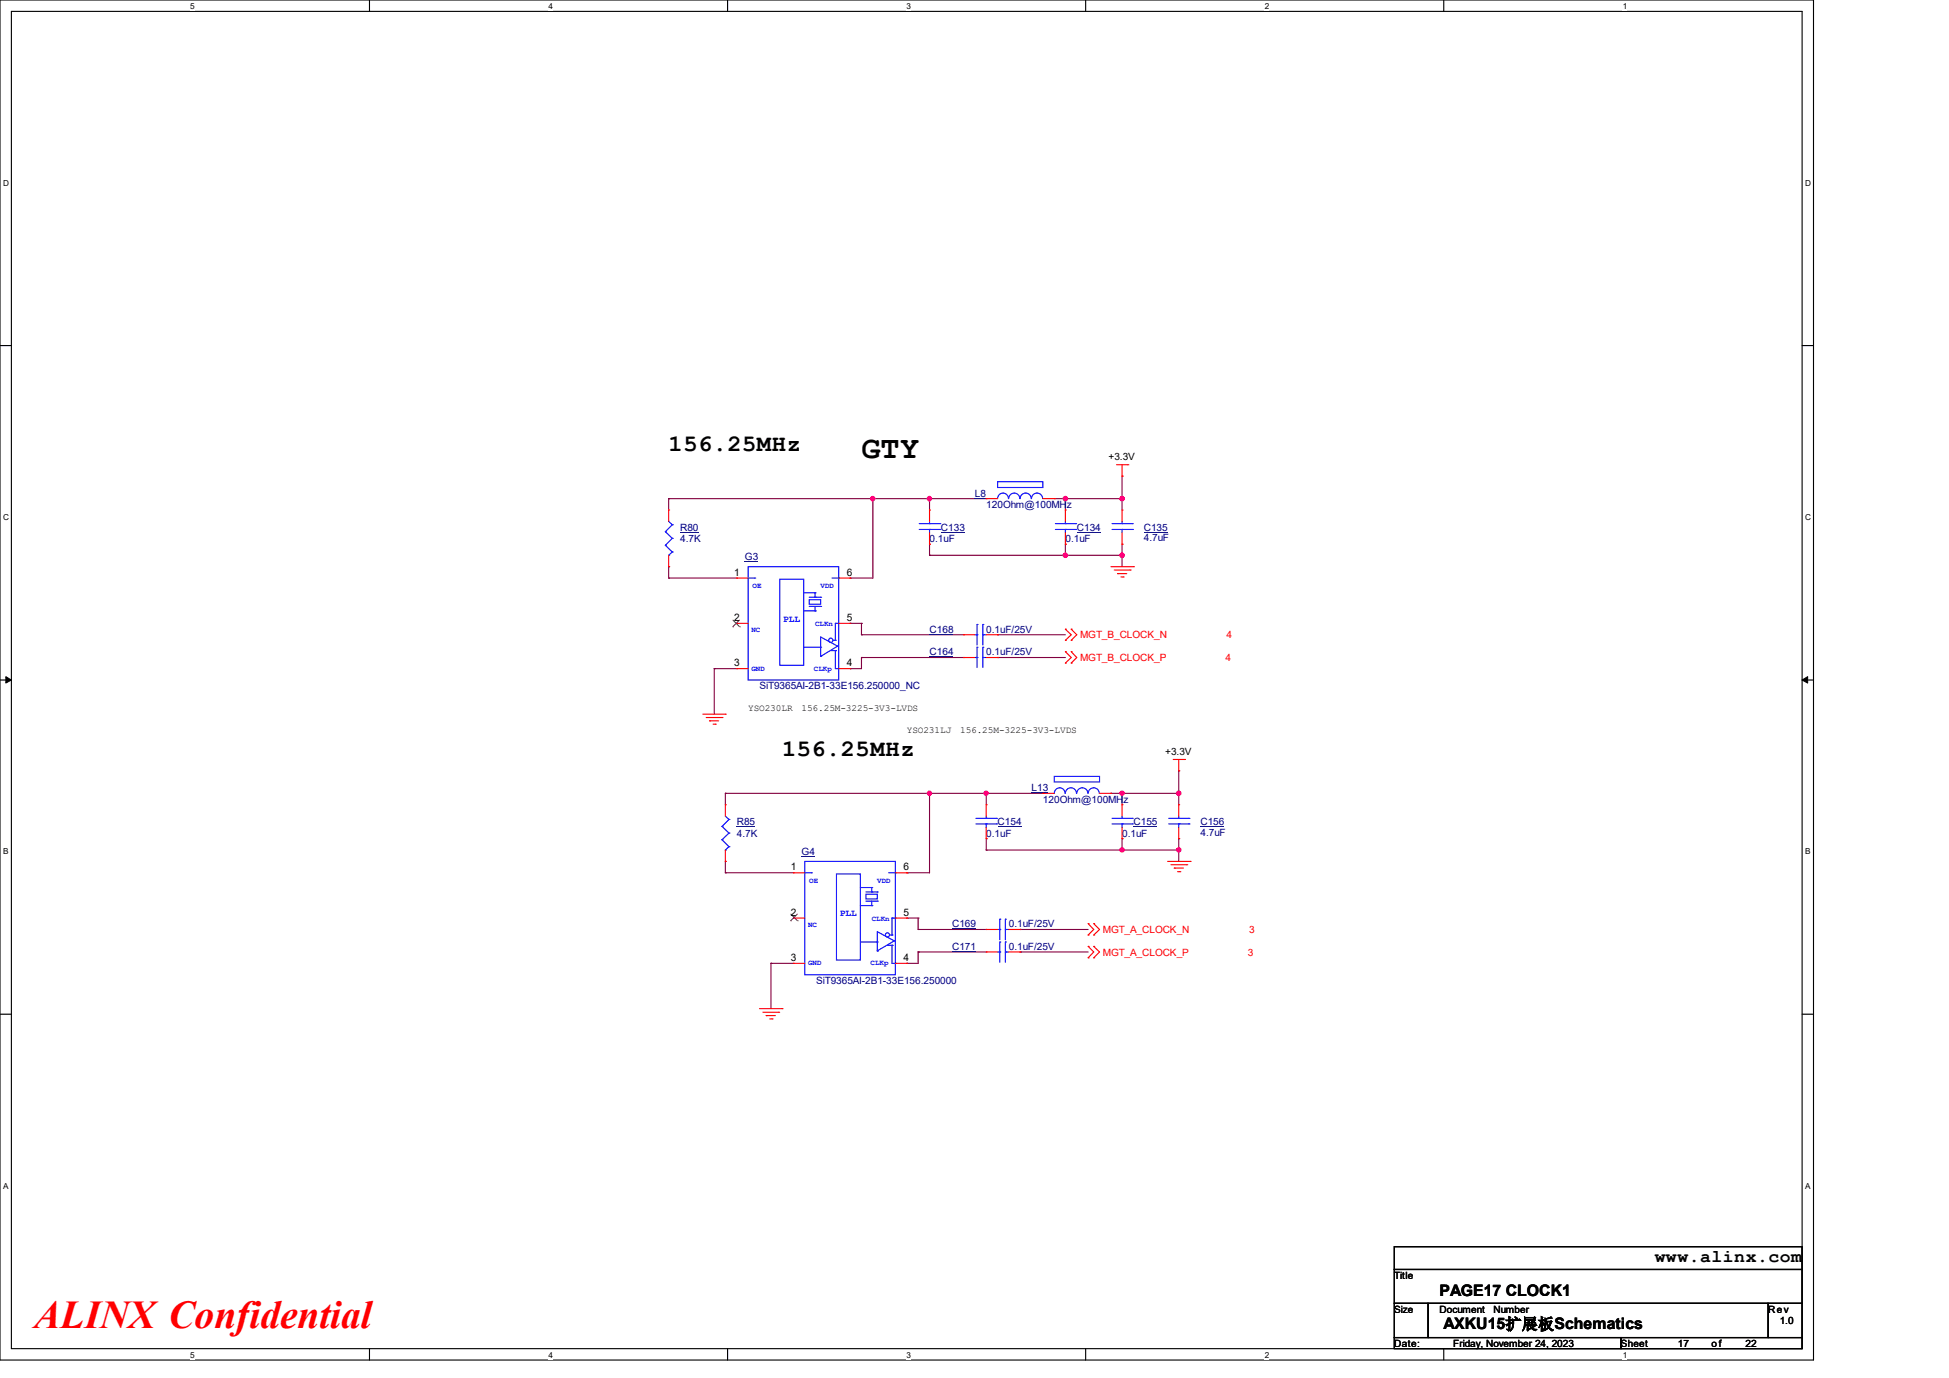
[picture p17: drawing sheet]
<svg xmlns="http://www.w3.org/2000/svg" width="297mm" height="210mm" viewBox="0 0 297 210" stroke-linecap="round" stroke-linejoin="round" font-family="sans-serif">
<defs><g id="words">
<text font-size="6" fill="#f00" x="5.2" y="202.3">ALINX Confidential</text>
<text font-size="4.9" x="131.3" y="69.8">GTY</text>
<g font-size="3.6">
<text x="101.9" y="68.7">156.25MHz</text>
<text x="119.2" y="115.3">156.25MHz</text>
</g>
<text font-size="2.8" x="252.2" y="192.3">www.alinx.com</text>
<g font-size="2.4">
<text x="219.4" y="197.4">PAGE17 CLOCK1</text>
<text x="220" y="202.6">AXKU15扩展板Schematics</text>
</g>
<g font-size="1.6">
<text x="111.9" y="87.7">1</text>
<text x="129" y="87.7">6</text>
<text x="111.9" y="94.6">2</text>
<text x="129" y="94.6">5</text>
<text x="111.9" y="101.5">3</text>
<text x="129" y="101.5">4</text>
<text x="120.5" y="132.6">1</text>
<text x="137.7" y="132.6">6</text>
<text x="120.5" y="139.5">2</text>
<text x="137.7" y="139.5">5</text>
<text x="120.5" y="146.4">3</text>
<text x="137.7" y="146.4">4</text>
</g>
<g font-size="1.5">
<text x="168.9" y="70.1">+3.3V</text>
<text x="177.6" y="115.1">+3.3V</text>
<text x="212.5" y="194.9">Title</text>
<text x="212.5" y="200">Size</text>
<text x="219.4" y="200">Document</text>
<text x="227.6" y="200">Number</text>
<text x="269.4" y="200">Rev</text>
<text x="271.2" y="201.8">1.0</text>
<text x="212.5" y="205.2">Date:</text>
<text x="221.5" y="205.2">Friday, November 24, 2023</text>
<text x="247" y="205.2">Sheet</text>
<text x="255.7" y="205.2">17</text>
<text x="260.8" y="205.2">of</text>
<text x="266" y="205.2">22</text>
</g>
<g font-size="1.5" fill="#000080">
<text x="148.6" y="75.7">L8</text>
<text x="150.3" y="77.4">120Ohm@100MHz</text>
<text x="103.6" y="80.9">R80</text>
<text x="103.6" y="82.6">4.7K</text>
<text x="141.7" y="82.6">0.1uF</text>
<text x="143.4" y="80.9">C133</text>
<text x="162.4" y="82.6">0.1uF</text>
<text x="164.1" y="80.9">C134</text>
<text x="174.3" y="80.9">C135</text>
<text x="174.3" y="82.4">4.7uF</text>
<text x="113.5" y="85.3">G3</text>
<text x="141.7" y="99.9">C164</text>
<text x="141.7" y="96.4">C168</text>
<text x="150.3" y="99.9">0.1uF/25V</text>
<text x="150.3" y="96.4">0.1uF/25V</text>
<text x="115.7" y="105">SiT9365AI-2B1-33E156.250000_NC</text>
<text x="112.3" y="125.8">R85</text>
<text x="152" y="125.8">C154</text>
<text x="157.2" y="120.6">L13</text>
<text x="158.9" y="122.3">120Ohm@100MHz</text>
<text x="172.7" y="125.8">C155</text>
<text x="182.9" y="125.8">C156</text>
<text x="112.3" y="127.5">4.7K</text>
<text x="122.1" y="130.3">G4</text>
<text x="150.3" y="127.5">0.1uF</text>
<text x="171" y="127.5">0.1uF</text>
<text x="182.9" y="127.3">4.7uF</text>
<text x="145.1" y="141.3">C169</text>
<text x="153.7" y="141.3">0.1uF/25V</text>
<text x="124.4" y="149.9">SiT9365AI-2B1-33E156.250000</text>
<text x="145.1" y="144.8">C171</text>
<text x="153.7" y="144.8">0.1uF/25V</text>
</g>
<g font-size="1.5" fill="#f00">
<text x="164.6" y="100.7">MGT_B_CLOCK_P</text>
<text x="164.6" y="97.3">MGT_B_CLOCK_N</text>
<text x="186.7" y="100.7">4</text>
<text x="186.9" y="97.3">4</text>
<text x="168.1" y="142.2">MGT_A_CLOCK_N</text>
<text x="190.3" y="142.2">3</text>
<text x="168.1" y="145.6">MGT_A_CLOCK_P</text>
<text x="190.2" y="145.6">3</text>
</g>
<g font-size="1.4" fill="#00f">
<text x="119.3" y="94.8">PLL</text>
<text x="128" y="139.7">PLL</text>
</g>
<g font-size="1.4">
<text x="114" y="108.3">YSO230LR</text>
<text x="122.1" y="108.3">156.25M-3225-3V3-LVDS</text>
<text x="138.2" y="111.7">YSO231LJ</text>
<text x="146.3" y="111.7">156.25M-3225-3V3-LVDS</text>
</g>
<g font-size="1.3">
<text x="29" y="1.3">5</text>
<text x="83.6" y="1.3">4</text>
<text x="138.1" y="1.3">3</text>
<text x="192.7" y="1.3">2</text>
<text x="247.3" y="1.3">1</text>
<text x=".5" y="28.3">D</text>
<text x="275.1" y="28.3">D</text>
<text x=".5" y="79.2">C</text>
<text x="275.1" y="79.2">C</text>
<text x=".5" y="130.2">B</text>
<text x="275.1" y="130.2">B</text>
<text x=".5" y="181.1">A</text>
<text x="275.1" y="181.1">A</text>
<text x="29" y="206.9">5</text>
<text x="83.6" y="206.9">4</text>
<text x="138.1" y="206.9">3</text>
<text x="192.7" y="206.9">2</text>
<text x="247.3" y="206.9">1</text>
</g>
<g font-size="1.1" fill="#00f">
<text x="114.7" y="89.6">OE</text>
<text x="125" y="89.6">VDD</text>
<text x="124.2" y="95.5">CLKn</text>
<text x="114.5" y="96.3">NC</text>
<text x="114.5" y="102.2">GND</text>
<text x="124" y="102.2">CLKp</text>
<text x="123.3" y="134.5">OE</text>
<text x="133.7" y="134.5">VDD</text>
<text x="123.1" y="141.2">NC</text>
<text x="132.8" y="140.4">CLKn</text>
<text x="123.1" y="147.1">GND</text>
<text x="132.7" y="147.1">CLKp</text>
</g>
</g></defs>
<path d="M0 0h276.4v207.3h-276.4zM1.7 1.7h272.9v203.8h-272.9z" fill="none" stroke="#000" stroke-width=".17"/>
<g fill="#fff">
<path d="M29 .2h.7v1.4h-.7z"/>
<path d="M29 205.7h.7v1.4h-.7z"/>
</g>
<path d="M56.3 0v1.7M56.3 205.5v1.8" fill="none" stroke="#000" stroke-width=".17"/>
<g fill="#fff">
<path d="M83.6 .2h.6v1.4h-.6z"/>
<path d="M83.6 205.7h.6v1.4h-.6z"/>
</g>
<path d="M110.9 0v1.7M110.9 205.5v1.8" fill="none" stroke="#000" stroke-width=".17"/>
<g fill="#fff">
<path d="M138.1 .2h.7v1.4h-.7z"/>
<path d="M138.1 205.7h.7v1.4h-.7z"/>
</g>
<path d="M165.4 0v1.7M165.4 205.5v1.8" fill="none" stroke="#000" stroke-width=".17"/>
<g fill="#fff">
<path d="M192.7 .2h.7v1.4h-.7z"/>
<path d="M192.7 205.7h.7v1.4h-.7z"/>
</g>
<path d="M220 0v1.7M220 205.5v1.8" fill="none" stroke="#000" stroke-width=".17"/>
<g fill="#fff">
<path d="M247.3 .2h.6v1.4h-.6z"/>
<path d="M247.3 205.7h.6v1.4h-.6z"/>
<path d="M.5 27.2h.9v1.4h-.9z"/>
<path d="M275.1 27.2h.9v1.4h-.9z"/>
<path d="M.5 78.1h.9v1.4h-.9z"/>
<path d="M275.1 78.1h.9v1.4h-.9z"/>
</g>
<path d="M0 52.7h1.7M274.6 52.7h1.8" fill="none" stroke="#000" stroke-width=".17"/>
<g fill="#fff">
<path d="M.5 129.1h.8v1.4h-.8z"/>
<path d="M275.1 129.1h.8v1.4h-.8z"/>
</g>
<path d="M0 103.6h1.7M274.6 103.6h1.8" fill="none" stroke="#000" stroke-width=".17"/>
<path d="M.9 103.1l.8 .5-.8 .5zM274.6 103.6l.9-.5v1z" fill="#000" stroke="#000" stroke-width=".15"/>
<g fill="#fff">
<path d="M.5 180h.8v1.4h-.8z"/>
<path d="M275.1 180h.8v1.4h-.8z"/>
</g>
<path d="M0 154.6h1.7M274.6 154.6h1.8M212.5 190h62.1v3.5h-62.1zM212.5 193.5h62.1v5.1h-62.1zM212.5 198.6h5.1v5.2h-5.1zM217.6 198.6h51.9v5.2h-51.9zM269.5 198.6h5.1v5.2h-5.1zM212.5 203.8h34.5v1.7h-34.5zM247 203.8h27.6v1.7h-27.6z" fill="none" stroke="#000" stroke-width=".17"/>
<g fill="none" stroke="#800040" stroke-width=".17">
<path d="M101.9 76h.1M101.9 76h48.4M101.9 76v1.7M133 76h.1M133 76v12.1h-3.5M141.6 76h.1M141.6 76v1.7M160.7 76h.1M160.7 76h10.3M162.3 76h.1M162.3 76v1.7M171 76h.1"/>
<path d="M171 72.6h.1M171 72.6v5.1M101.9 88.1h.1M101.9 86.4h.1M101.9 88.1h10.4M101.9 86.4v1.7M129.5 88.1h.1M129.5 95h.1M129.5 95h1.8M131.3 95h.1M131.3 96.7h.1M131.3 95v1.7"/>
<path d="M131.3 96.7h15.5M141.6 84.6h.1M141.6 82.9h.1M141.6 84.6h29.4M141.6 82.9v1.7M152 96.7h.1M152 96.7h10.3M162.3 84.6h.1M162.3 82.9h.1M162.3 82.9v1.7M171 82.9h.1M171 84.6h.1"/>
<path d="M171 82.9v3.5M108.8 101.9h.1M108.8 101.9h3.5M108.8 101.9v6.9M129.5 101.9h.1M131.3 100.2h.1M131.3 100.2v1.7h-1.8M131.3 100.2h15.5M152 100.2h.1M152 100.2h10.3M179.6 117.5h.1M179.6 117.5v5.1"/>
<path d="M110.5 133h.1M110.5 120.9h.1M110.5 131.3h.1M110.5 120.9h48.4M110.5 133h10.4M110.5 120.9v1.7M110.5 131.3v1.7M138.2 133h.1M138.2 139.9h.1M138.2 139.9h1.7M139.9 139.9h.1M139.9 139.9v1.7"/>
<path d="M141.6 120.9h.1M141.6 120.9v12.1h-3.4M150.3 120.9h.1M150.3 129.5h.1M150.3 127.8h.1M150.3 129.5h29.3M150.3 120.9v1.7M150.3 127.8v1.7M169.3 120.9h.1M169.3 120.9h10.3M171 129.5h.1M171 127.8h.1"/>
<path d="M171 120.9h.1M171 120.9v1.7M171 127.8v1.7M179.6 129.5h.1M179.6 120.9h.1M179.6 127.8h.1M179.6 127.8v3.5M117.5 146.8h.1M117.5 146.8h3.4M117.5 146.8v6.9M138.2 146.8h.1M139.9 141.6h.1"/>
<path d="M139.9 145.1h.1M139.9 141.6h10.4M139.9 145.1v1.7h-1.7M139.9 145.1h10.4M155.4 141.6h.1M155.4 145.1h.1M155.4 141.6h10.4M155.4 145.1h10.4"/>
</g>
<g fill="#f0f" stroke="#f0f" stroke-width=".17">
<circle cx="171" cy="76" r=".34"/>
<circle cx="162.3" cy="76" r=".34"/>
<circle cx="171" cy="84.6" r=".34"/>
<circle cx="162.3" cy="84.6" r=".34"/>
<circle cx="141.6" cy="76" r=".33"/>
<circle cx="133" cy="76" r=".33"/>
<circle cx="179.6" cy="129.5" r=".33"/>
<circle cx="171" cy="129.5" r=".33"/>
<circle cx="150.3" cy="120.9" r=".32"/>
<circle cx="141.6" cy="120.9" r=".32"/>
<circle cx="179.6" cy="120.9" r=".33"/>
<circle cx="171" cy="120.9" r=".33"/>
</g>
<g fill="none" stroke="#f00" stroke-width=".17">
<path d="M101.9 77.7h.1M101.9 77.7v1.8M141.6 77.7h.1M141.6 77.7v1.8M162.3 77.7h.1M162.3 77.7v1.8M170.1 70.8h1.8M171 72.6h.1M171 70.8v1.8M171.9 70.8h.1M101.9 86.4h.1M101.9 84.6v1.8"/>
<path d="M141.6 82.9h.1M141.6 81.2v1.7M162.3 99.3h.1M162.3 95.9h.1M162.3 97.6h.1M162.3 82.9h.1M162.3 99.3l.9 .9-.9 .8M162.3 95.9l.9 .8-.9 .9M162.3 81.2v1.7M163.2 99.3h.1M163.2 95.9h.1M163.2 97.6h.1"/>
<path d="M163.2 99.3l.9 .9-.9 .8M163.2 95.9l.9 .8-.9 .9M169.3 86.4h3.4M169.8 86.9h2.4M170.3 87.4h.1M170.3 87.4h1.4M170.8 87.9h.4M171.2 87.9h.1M172.2 86.9h.1M172.7 86.4h.1M107.1 108.8h3.4M107.6 109.3h2.4"/>
<path d="M108.1 109.9h.1M108.1 109.9h1.4M108.7 110.4h.3M109 110.4h.1M110 109.3h.1M110.5 108.8h.1M146.8 100.2h.1M146.8 100.2h1.7M150.3 100.2h1.7M152 100.2h.1M162.3 101h.1M163.2 101h.1"/>
<path d="M178.8 115.7h1.7M179.6 117.5h.1M179.6 115.7v1.8M180.5 115.7h.1M158.9 120.9h.1M158.9 120.9h1.8M167.6 120.9h1.7M169.3 120.9h.1M171 122.6h.1M171 127.8h.1M171 122.6v1.8M171 126.1v1.7"/>
<path d="M177.9 131.3h3.5M178.4 131.8h2.4M178.9 132.3h.1M178.9 132.3h1.4M179.5 132.8h.3M179.6 122.6h.1M179.6 127.8h.1M179.6 122.6v1.8M179.6 126.1v1.7M179.8 132.8h.1M180.8 131.8h.1M181.4 131.3h.1"/>
<path d="M115.7 153.7h3.5M116.2 154.3h2.5M116.8 154.8h.1M116.8 154.8h1.4M117.3 155.3h.3M117.6 155.3h.1M118.7 154.3h.1M119.2 153.7h.1M150.3 141.6h.1M150.3 145.1h.1M150.3 141.6h1.7M150.3 145.1h1.7"/>
<path d="M153.7 141.6h1.7M153.7 145.1h1.7M155.4 141.6h.1M155.4 145.1h.1M165.8 144.2h.1M165.8 146h.1M165.8 140.8h.1M165.8 142.5h.1M165.8 144.2l.9 .9-.9 .9M165.8 140.8l.9 .8-.9 .9M166.7 144.2h.1M166.7 146h.1"/>
<path d="M166.7 140.8h.1M166.7 142.5h.1M166.7 144.2l.9 .9-.9 .9M166.7 140.8l.9 .8-.9 .9"/>
</g>
<g fill="none" stroke="#00f" stroke-width=".17">
<path d="M101.9 79.5l.5 .5M102.4 80h.1M102.4 80l-1 1M140.1 79.8h3.1M141.6 79.8h.1M141.6 79.5v.3M143.2 79.8h.1M152 73.4h6.9v.9h-6.9zM152 76a.83 .83 0 0 1 .8-.9 .83 .83 0 0 1 .9 .9M153.7 76a.85 .85 0 0 1 .9-.9 .85 .85 0 0 1 .8 .9M155.4 76a.85 .85 0 0 1 .9-.9 .85 .85 0 0 1 .8 .9M157.2 76a.85 .85 0 0 1 .8-.9 .85 .85 0 0 1 .9 .9"/>
<path d="M160.8 79.8h3.1M162.3 79.8h.1M162.3 79.5v.3M163.9 79.8h.1M101.4 81h.1M101.4 83.1h.1M101.4 81l1 1M101.4 83.1l1 1M101.9 84.6h.1M102.4 82h.1M102.4 84.1h.1M102.4 82l-1 1.1"/>
<path d="M102.4 84.1l-.5 .5M140.1 80.7h3.1M141.6 80.7h.1M141.6 80.7v.5M143.2 80.7h.1M148.9 98.6h.1M148.9 98.6v3.1M149.8 98.6h.1M149.8 98.6v3.1M160.8 80.7h3.1M162.3 80.7h.1M162.3 80.7v.5"/>
<path d="M163.9 80.7h.1M148.5 100.2h.4M148.9 100.2h.1M149.8 100.2h.1M149.8 100.2h.5M160.7 118.3h6.9v.9h-6.9zM160.7 120.9a.83 .83 0 0 1 .8-.8 .83 .83 0 0 1 .8 .8M162.3 120.9a.85 .85 0 0 1 .9-.8 .85 .85 0 0 1 .8 .8M164.1 120.9a.85 .85 0 0 1 .8-.8 .85 .85 0 0 1 .9 .8M165.8 120.9a.85 .85 0 0 1 .9-.8 .85 .85 0 0 1 .8 .8M169.5 125.6h3.1M169.5 124.7h3.1"/>
<path d="M171 124.7h.1M171 125.6h.1M171 124.4v.3M171 125.6v.5M172.6 125.6h.1M172.6 124.7h.1M178.1 125.6h3.1M178.1 124.7h3.1M179.6 124.7h.1M179.6 125.6h.1M179.6 124.4v.3M179.6 125.6v.5"/>
<path d="M181.2 125.6h.1M181.2 124.7h.1M152 141.6h.4M152 145.1h.4M152.4 141.6h.1M152.4 140.1h.1M152.4 145.1h.1M152.4 143.6h.1M152.4 140.1v3.1M152.4 143.6v3M153.2 140.1h.1M153.2 141.6h.1"/>
<path d="M153.2 143.6h.1M153.2 145.1h.1M153.2 141.6h.5M153.2 140.1v3.1M153.2 143.6v3M153.2 145.1h.5"/>
</g>
<path d="M103.6 81.1h2.8M143.4 81.1h3.6M164.1 81.1h3.6M141.6 100.1h3.7M157.2 120.8h2.5M172.7 126h3.7M182.9 126h3.7M145.1 141.5h3.6M145.1 145h3.6" fill="none" stroke="#000080" stroke-width=".15"/>
<path d="M148.5 75.9h1.7v.1h-1.7z" fill="#000080"/>
<g fill="none" stroke="#f00" stroke-width=".17">
<path d="M150.3 76h.1M150.3 76h1.7M158.9 76h1.8M160.7 76h.1M171 77.7h.1M171 77.7v1.8M112.3 88.1h.1M112.3 95h.1M112.3 88.1h1.7M112.3 95h1.7M127.8 88.1h1.7M127.8 95h1.7"/>
<path d="M129.5 95h.1M129.5 88.1h.1M146.8 96.7h.1M146.8 96.7h1.7M150.3 96.7h1.7M152 96.7h.1M171 82.9h.1M171 81.2v1.7M112.3 101.9h.1M112.3 101.9h1.7M127.8 101.9h1.7M129.5 101.9h.1"/>
<path d="M110.5 122.6h.1M110.5 131.3h.1M110.5 122.6v1.8M110.5 129.5v1.8M120.9 133h.1M120.9 139.9h.1M120.9 133h1.7M120.9 139.9h1.7M136.4 133h1.8M136.4 139.9h1.8M138.2 139.9h.1M138.2 133h.1"/>
<path d="M150.3 122.6h.1M150.3 127.8h.1M150.3 122.6v1.8M150.3 126.1v1.7M120.9 146.8h.1M120.9 146.8h1.7M136.4 146.8h1.8M138.2 146.8h.1"/>
</g>
<g fill="none" stroke="#00f" stroke-width=".17">
<path d="M169.5 79.8h3.1M171 79.8h.1M171 79.5v.3M172.6 79.8h.1M114 86.4h13.8v17.2h-13.8zM114 88.1h1M115 88.1h.1M118.8 88.3h3.7v13.1h-3.7zM122.5 90.3h1.7M122.5 93.1h1.7M122.5 98.6h2.6M123.3 91.4h1.8v.7h-1.8z"/>
<path d="M123.3 91h1.8M123.3 92.4h1.8M124.2 90.3h.1M124.2 91h.1M124.2 93.1h.1M124.2 90.3v.7M124.2 92.4v.7M125.1 91h.1M125.1 92.4h.1M125.1 98.6h.1M126.6 99.1h.7M126.8 88.1h1"/>
<path d="M127 97.6h.3M127.3 97.6h.1M127.3 95h.1M127.3 99.1h.1M127.3 95v2.6M127.3 99.1v2.8h.5M127.3 95h.5M127.6 98.5h.1M127.6 98.5l-2.5-1.4v2.9M127.6 98.5l-2.5 1.5M127.8 95h.1M127.8 88.1h.1"/>
<path d="M148.5 96.7h.4M148.9 96.7h.1M148.9 95.2h.1M148.9 95.2v3.1M149.8 95.2h.1M149.8 96.7h.1M149.8 96.7h.5M149.8 95.2v3.1M169.5 80.7h3.1M171 80.7h.1M171 80.7v.5M172.6 80.7h.1"/>
<path d="M125.1 100h.1M127.8 101.9h.1M110 125.9h.1M110 128h.1M110 125.9l1.1 1.1M110 128l1.1 1M110.5 129.5h.1M110.5 124.4l.6 .5M111.1 124.9h.1M111.1 127h.1M111.1 129h.1M111.1 124.9l-1.1 1"/>
<path d="M111.1 127l-1.1 1M111.1 129l-.6 .5M122.6 131.3h13.8v17.2h-13.8zM122.6 133h1.1M123.7 133h.1M127.5 133.2h3.6v13.1h-3.6zM131.1 135.3h1.7M131.1 138h1.7M132 136.3h1.7v.7h-1.7zM132 135.9h1.7M132 137.3h1.7M132.8 135.3h.1"/>
<path d="M132.8 135.9h.1M132.8 138h.1M132.8 135.3v.6M132.8 137.3v.7M133.7 135.9h.1M133.7 137.3h.1M135.4 133h1M135.9 139.9h.1M135.9 139.9v2.6M135.9 139.9h.5M136.4 139.9h.1M136.4 133h.1"/>
<path d="M148.7 125.6h3.1M148.7 124.7h3.1M150.3 124.7h.1M150.3 125.6h.1M150.3 124.4v.3M150.3 125.6v.5M151.8 125.6h.1M151.8 124.7h.1M131.1 143.6h2.6M133.7 144.9h.1M133.7 143.6h.1M135.3 144.1h.6"/>
<path d="M135.6 142.5h.3M135.9 142.5h.1M135.9 144.1h.1M135.9 144.1v2.7h.5M136.3 143.4h.1M136.3 143.4l-2.6-1.4v2.9M136.3 143.4l-2.6 1.5M136.4 146.8h.1"/>
<circle cx="126.6" cy="97.6" r=".33"/>
<circle cx="135.2" cy="142.5" r=".32"/>
</g>
<path d="M113.5 85.6h2M141.6 96.6h3.7M174.3 81.1h3.6M112.3 126h2.8M122.1 130.5h2.1M152 126h3.7" fill="none" stroke="#000080" stroke-width=".15"/>
<path d="M111.7 95.5h.1M111.7 94.5l1 1M112.7 95.5h.1M112.7 94.5l-1 1M120.5 139.3l1 1M121.5 139.3l-1 1M120.5 140.3h.1M121.5 140.3h.1" fill="none" stroke="#804000" stroke-width=".15"/>
<g fill="#f0f" stroke="#f0f" stroke-width=".17">
<circle cx="171" cy="76" r=".34"/>
<circle cx="162.3" cy="76" r=".34"/>
<circle cx="171" cy="84.6" r=".34"/>
<circle cx="162.3" cy="84.6" r=".34"/>
<circle cx="141.6" cy="76" r=".33"/>
<circle cx="133" cy="76" r=".33"/>
<circle cx="179.6" cy="129.5" r=".33"/>
<circle cx="171" cy="129.5" r=".33"/>
<circle cx="150.3" cy="120.9" r=".32"/>
<circle cx="141.6" cy="120.9" r=".32"/>
<circle cx="179.6" cy="120.9" r=".33"/>
<circle cx="171" cy="120.9" r=".33"/>
</g>
<use href="#words"/>
</svg>
